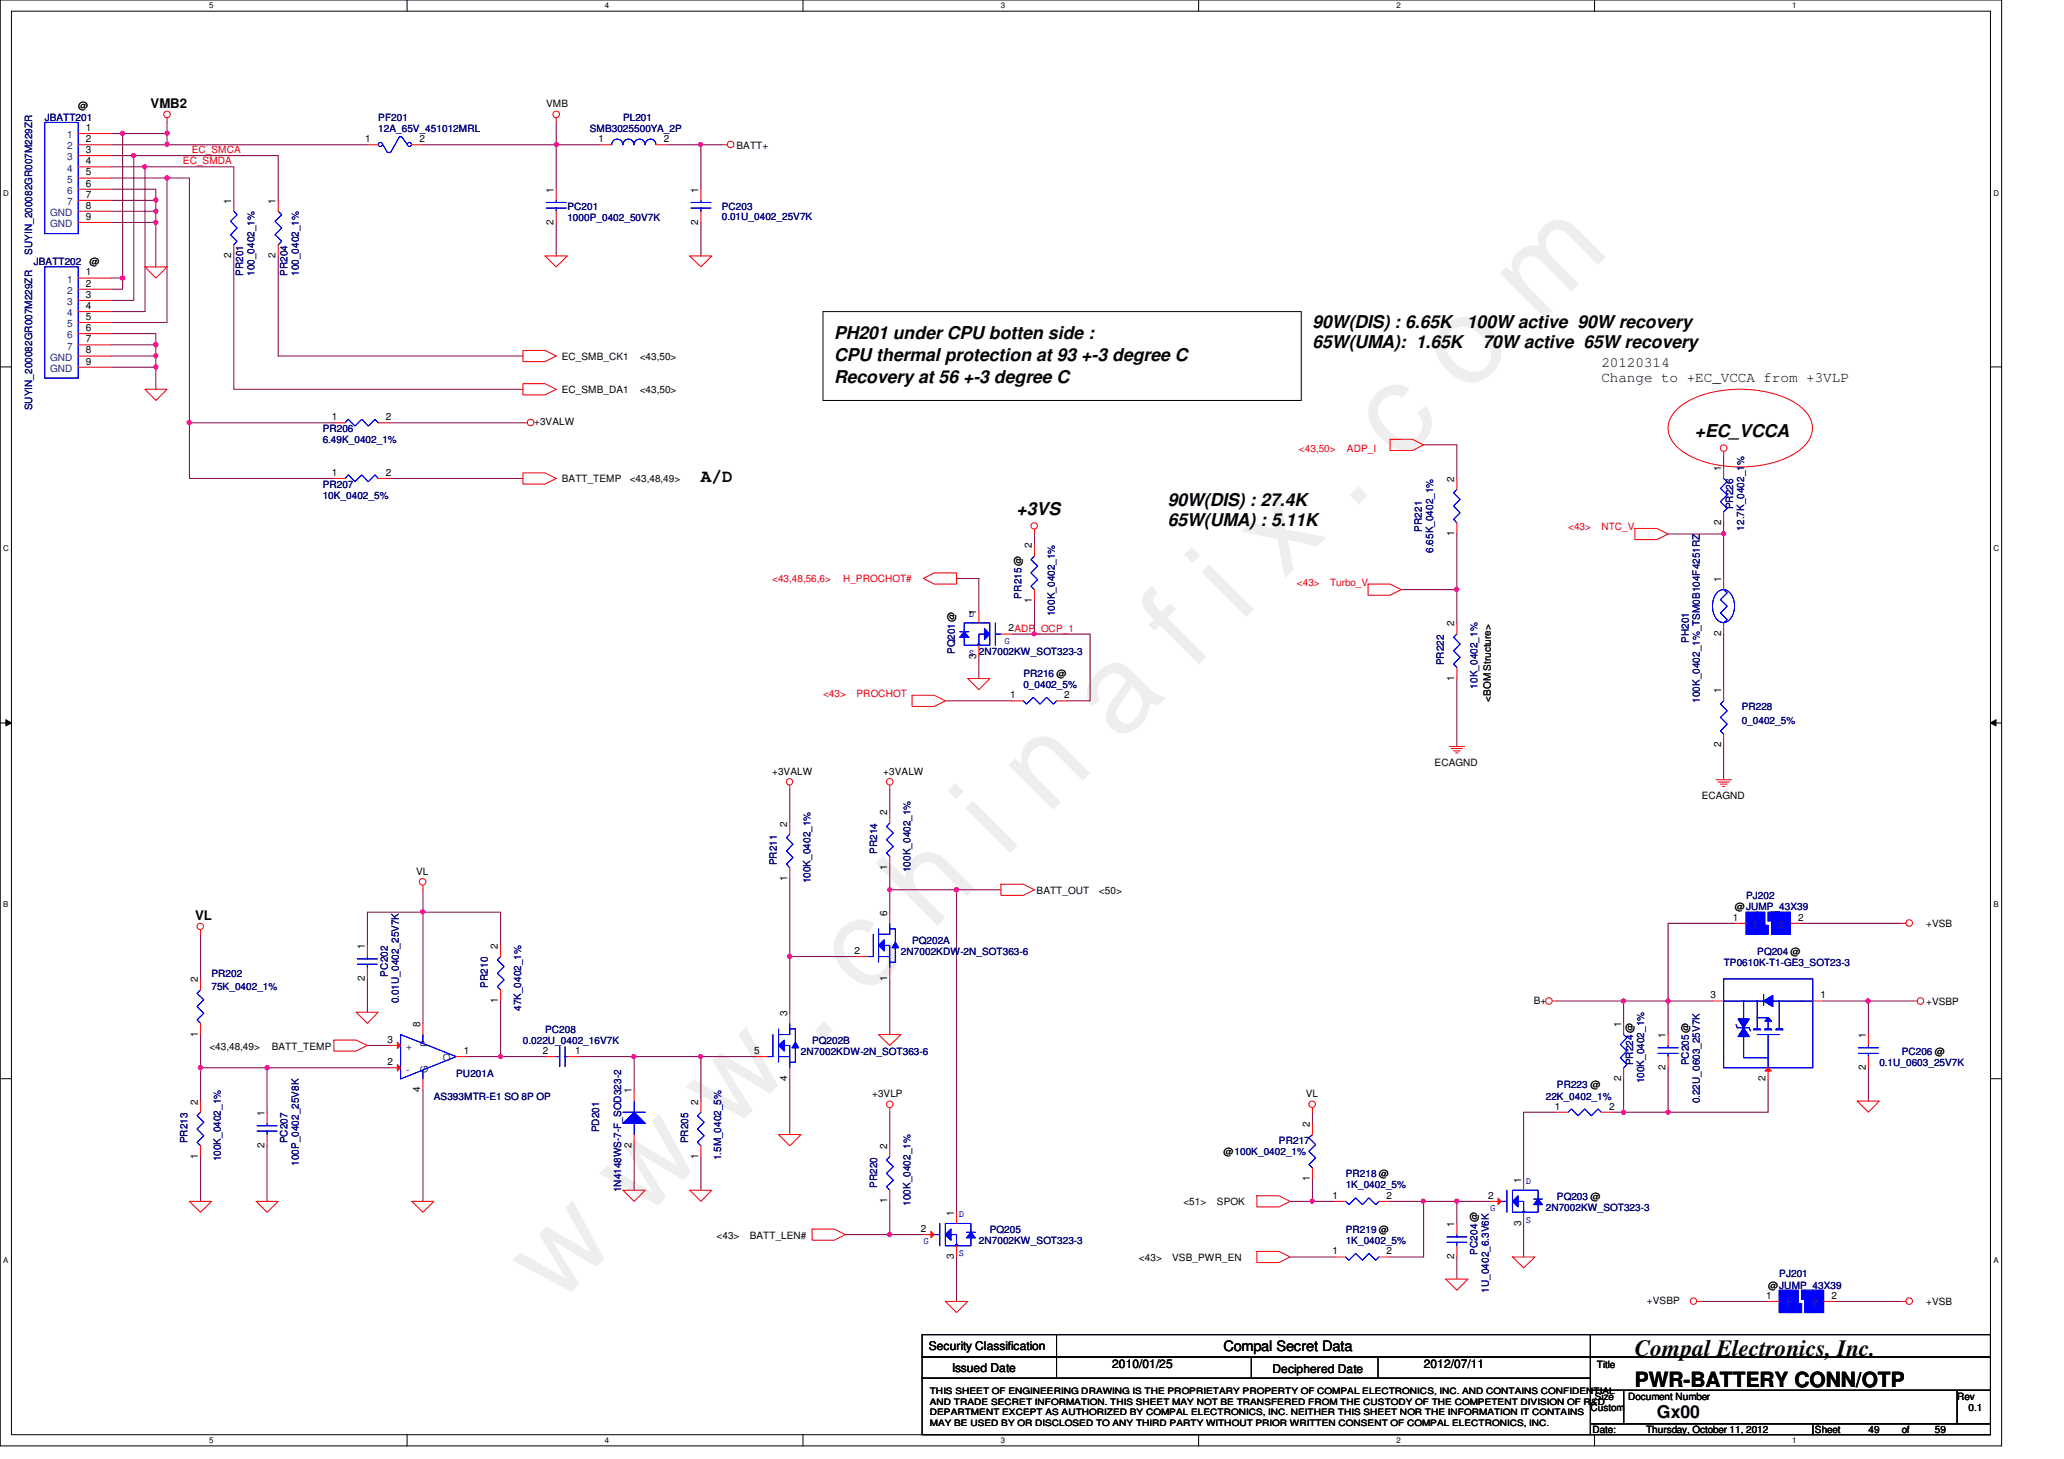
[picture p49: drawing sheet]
<svg xmlns="http://www.w3.org/2000/svg" width="297mm" height="210mm" viewBox="0 0 297 210" stroke-linecap="round" stroke-linejoin="round" font-family="sans-serif">
<defs><g id="words">
<text font-size="17.6" fill="#f0f" x="80.1" y="188" transform="rotate(-45 80.1 188)">w w w . c h i n a f i x . c o m</text>
<text font-size="3.3" x="235.3" y="195.1">Compal Electronics, Inc.</text>
<text font-size="3" x="235.3" y="199.6">PWR-BATTERY CONN/OTP</text>
<g font-size="2.5">
<text x="188.9" y="47.2">90W(DIS) : 6.65K</text>
<text x="211.1" y="47.2">100W active 90W recovery</text>
<text x="120.1" y="51.9">CPU thermal protection at 93 +-3 degree C</text>
<text x="120.1" y="48.7">PH201 under CPU botten side :</text>
<text x="188.9" y="50.1">65W(UMA): 1.65K</text>
<text x="213.4" y="50.1">70W active 65W recovery</text>
<text x="120.1" y="55.2">Recovery at 56 +-3 degree C</text>
<text x="243.9" y="62.8">+EC_VCCA</text>
<text x="100.9" y="69.3">A/D</text>
<text x="146.3" y="74">+3VS</text>
<text x="168.1" y="72.7">90W(DIS) : 27.4K</text>
<text x="168.1" y="75.7">65W(UMA) : 5.11K</text>
<text x="238.5" y="204">Gx00</text>
</g>
<g font-size="2.1">
<text x="230.5" y="52.8">20120314</text>
<text x="230.5" y="55">Change to +EC_VCCA from +3VLP</text>
<text x="176.1" y="194.4">Compal Secret Data</text>
</g>
<g font-size="1.9">
<text x="21.7" y="15.5">VMB2</text>
<text x="28.1" y="132.4">VL</text>
</g>
<g font-size="1.7">
<text x="133.7" y="194.3">Security Classification</text>
<text x="137" y="197.3">Issued Date</text>
<text x="160.1" y="196.8">2010/01/25</text>
<text x="183.1" y="197.5">Deciphered Date</text>
<text x="204.9" y="196.8">2012/07/11</text>
</g>
<g font-size="1.4" fill="#000080">
<text x="6.4" y="17.4">JBATT201</text>
<text x="54.4" y="17.4">PF201</text>
<text x="89.7" y="17.4">PL201</text>
<text x="54.4" y="19">12A_65V_451012MRL</text>
<text x="84.9" y="19">SMB3025500YA_2P</text>
<text x="81.7" y="30.2">PC201</text>
<text x="81.7" y="31.7">1000P_0402_50V7K</text>
<text x="103.9" y="30.2">PC203</text>
<text x="103.9" y="31.6">0.01U_0402_25V7K</text>
<text x="4.6" y="36.7" transform="rotate(-90 4.6 36.7)">SUYIN_200082GR007M229ZR</text>
<text x="4.9" y="38.2">JBATT202</text>
<text x="35" y="39.7" transform="rotate(-90 35 39.7)">PR201</text>
<text x="36.6" y="39.7" transform="rotate(-90 36.6 39.7)">100_0402_1%</text>
<text x="41.4" y="39.7" transform="rotate(-90 41.4 39.7)">PR204</text>
<text x="43" y="39.7" transform="rotate(-90 43 39.7)">100_0402_1%</text>
<text x="4.6" y="59.1" transform="rotate(-90 4.6 59.1)">SUYIN_200082GR007M229ZR</text>
<text x="46.4" y="62.2">PR206</text>
<text x="46.4" y="63.8">6.49K_0402_1%</text>
<text x="46.4" y="70.2">PR207</text>
<text x="46.4" y="71.8">10K_0402_5%</text>
<text x="204.6" y="76.5" transform="rotate(-90 204.6 76.5)">PR221</text>
<text x="249.4" y="73.3" transform="rotate(-90 249.4 73.3)">PR226</text>
<text x="251" y="76.3" transform="rotate(-90 251 76.3)">12.7K_0402_1%</text>
<text x="206.2" y="79.5" transform="rotate(-90 206.2 79.5)">6.65K_0402_1%</text>
<text x="147" y="86.1" transform="rotate(-90 147 86.1)">PR215@</text>
<text x="151.8" y="88.6" transform="rotate(-90 151.8 88.6)">100K_0402_1%</text>
<text x="137.4" y="94.1" transform="rotate(-90 137.4 94.1)">PQ201@</text>
<text x="207.8" y="95.7" transform="rotate(-90 207.8 95.7)">PR222</text>
<text x="243" y="92.5" transform="rotate(-90 243 92.5)">PH201</text>
<text x="147.3" y="97.4">PR216 @</text>
<text x="147.3" y="99">0_0402_5%</text>
<text x="212.6" y="99.1" transform="rotate(-90 212.6 99.1)">10K_0402_1%</text>
<text x="244.6" y="101.1" transform="rotate(-90 244.6 101.1)">100K_0402_1%_TSM0B104F4251RZ</text>
<text x="250.7" y="102.2">PR228</text>
<text x="250.7" y="104.1">0_0402_5%</text>
<text x="111.8" y="124.5" transform="rotate(-90 111.8 124.5)">PR211</text>
<text x="126.2" y="122.9" transform="rotate(-90 126.2 122.9)">PR214</text>
<text x="131" y="125.5" transform="rotate(-90 131 125.5)">100K_0402_1%</text>
<text x="116.6" y="127.1" transform="rotate(-90 116.6 127.1)">100K_0402_1%</text>
<text x="251.3" y="129.4">PJ202</text>
<text x="129.7" y="137.4">2N7002KDW-2N_SOT363-6</text>
<text x="131.3" y="135.8">PQ202A</text>
<text x="252.9" y="137.4">PQ204 @</text>
<text x="30.4" y="140.6">PR202</text>
<text x="30.4" y="142.5">75K_0402_1%</text>
<text x="55.8" y="140.5" transform="rotate(-90 55.8 140.5)">PC202</text>
<text x="70.2" y="142.1" transform="rotate(-90 70.2 142.1)">PR210</text>
<text x="248.1" y="139">TP0610K-T1-GE3_SOT23-3</text>
<text x="57.4" y="144.4" transform="rotate(-90 57.4 144.4)">0.01U_0402_25V7K</text>
<text x="75" y="145.5" transform="rotate(-90 75 145.5)">47K_0402_1%</text>
<text x="78.4" y="148.6">PC208</text>
<text x="65.7" y="155">PU201A</text>
<text x="75.3" y="150.2">0.022U_0402_16V7K</text>
<text x="115.3" y="151.8">2N7002KDW-2N_SOT363-6</text>
<text x="116.9" y="150.2">PQ202B</text>
<text x="235" y="153.3" transform="rotate(-90 235 153.3)">PR224@</text>
<text x="236.6" y="155.9" transform="rotate(-90 236.6 155.9)">100K_0402_1%</text>
<text x="243" y="153.3" transform="rotate(-90 243 153.3)">PC205@</text>
<text x="270.5" y="153.4">0.1U_0603_25V7K</text>
<text x="273.7" y="151.8">PC206 @</text>
<text x="62.4" y="158.2">AS393MTR-E1 SO 8P OP</text>
<text x="222.5" y="158.2">22K_0402_1%</text>
<text x="224.1" y="156.6">PR223 @</text>
<text x="244.6" y="158.7" transform="rotate(-90 244.6 158.7)">0.22U_0603_25V7K</text>
<text x="27" y="164.5" transform="rotate(-90 27 164.5)">PR213</text>
<text x="31.8" y="167.1" transform="rotate(-90 31.8 167.1)">100K_0402_1%</text>
<text x="41.4" y="164.5" transform="rotate(-90 41.4 164.5)">PC207</text>
<text x="43" y="167.7" transform="rotate(-90 43 167.7)">100P_0402_25V8K</text>
<text x="86.2" y="162.9" transform="rotate(-90 86.2 162.9)">PD201</text>
<text x="99" y="164.5" transform="rotate(-90 99 164.5)">PR205</text>
<text x="103.8" y="166.9" transform="rotate(-90 103.8 166.9)">1.5M_0402_5%</text>
<text x="184.1" y="164.6">PR217</text>
<text x="89.4" y="171.5" transform="rotate(-90 89.4 171.5)">1N4148WS-7-F_SOD323-2</text>
<text x="126.2" y="170.9" transform="rotate(-90 126.2 170.9)">PR220</text>
<text x="131" y="173.5" transform="rotate(-90 131 173.5)">100K_0402_1%</text>
<text x="193.7" y="169.4">PR218 @</text>
<text x="193.7" y="171">1K_0402_5%</text>
<text x="224.1" y="172.6">PQ203 @</text>
<text x="140.9" y="179">2N7002KW_SOT323-3</text>
<text x="142.4" y="177.4">PQ205</text>
<text x="193.7" y="177.4">PR219 @</text>
<text x="193.7" y="179">1K_0402_5%</text>
<text x="222.5" y="174.2">2N7002KW_SOT323-3</text>
<text x="212.6" y="180.5" transform="rotate(-90 212.6 180.5)">PC204@</text>
<text x="214.2" y="186" transform="rotate(-90 214.2 186)">1U_0402_6.3V6K</text>
<text x="256.1" y="183.8">PJ201</text>
</g>
<g font-size="1.4">
<text x="11.3" y="15.7">@</text>
<text x="78.6" y="15.5">VMB</text>
<text x="12.4" y="18.8">1</text>
<text x="12.4" y="22">3</text>
<text x="12.4" y="23.6">4</text>
<text x="12.4" y="20.4">2</text>
<text x="52.5" y="20.4">1</text>
<text x="60.4" y="20.4">2</text>
<text x="86.1" y="20.4">1</text>
<text x="95.5" y="20.4">2</text>
<text x="106" y="21.4">BATT+</text>
<text x="12.4" y="25.2">5</text>
<text x="12.4" y="26.8">6</text>
<text x="12.4" y="28.4">7</text>
<text x="33.3" y="29.3" transform="rotate(-90 33.3 29.3)">1</text>
<text x="39.7" y="29.3" transform="rotate(-90 39.7 29.3)">1</text>
<text x="79.7" y="27.7" transform="rotate(-90 79.7 27.7)">1</text>
<text x="100.5" y="27.7" transform="rotate(-90 100.5 27.7)">1</text>
<text x="12.4" y="30">8</text>
<text x="12.4" y="31.6">9</text>
<text x="79.7" y="32.3" transform="rotate(-90 79.7 32.3)">2</text>
<text x="100.5" y="32.3" transform="rotate(-90 100.5 32.3)">2</text>
<text x="12.4" y="39.6">1</text>
<text x="12.4" y="41.2">2</text>
<text x="12.9" y="38.2">@</text>
<text x="33.3" y="37.1" transform="rotate(-90 33.3 37.1)">2</text>
<text x="39.7" y="37.1" transform="rotate(-90 39.7 37.1)">2</text>
<text x="12.4" y="42.8">3</text>
<text x="12.4" y="44.4">4</text>
<text x="12.4" y="46">5</text>
<text x="12.4" y="47.6">6</text>
<text x="12.4" y="50.8">8</text>
<text x="12.4" y="52.5">9</text>
<text x="12.4" y="49.2">7</text>
<text x="80.9" y="51.8">EC_SMB_CK1</text>
<text x="92.1" y="51.8">&lt;43,50&gt;</text>
<text x="80.9" y="56.6">EC_SMB_DA1</text>
<text x="92.1" y="56.6">&lt;43,50&gt;</text>
<text x="47.7" y="60.5">1</text>
<text x="55.5" y="60.5">2</text>
<text x="76.9" y="61.2">+3VALW</text>
<text x="47.7" y="68.5">1</text>
<text x="55.5" y="68.5">2</text>
<text x="80.9" y="69.4">BATT_TEMP</text>
<text x="90.6" y="69.4">&lt;43,48,49&gt;</text>
<text x="209.3" y="69.3" transform="rotate(-90 209.3 69.3)">2</text>
<text x="247.7" y="67.7" transform="rotate(-90 247.7 67.7)">1</text>
<text x="209.3" y="77.1" transform="rotate(-90 209.3 77.1)">1</text>
<text x="247.7" y="75.5" transform="rotate(-90 247.7 75.5)">2</text>
<text x="148.5" y="78.9" transform="rotate(-90 148.5 78.9)">2</text>
<text x="247.7" y="83.7" transform="rotate(-90 247.7 83.7)">1</text>
<text x="140.5" y="88.5" transform="rotate(-90 140.5 88.5)">1</text>
<text x="148.5" y="86.7" transform="rotate(-90 148.5 86.7)">1</text>
<text x="140.5" y="94.7" transform="rotate(-90 140.5 94.7)">3</text>
<text x="145.2" y="90.8">2ADP_OCP_1</text>
<text x="209.3" y="90.1" transform="rotate(-90 209.3 90.1)">2</text>
<text x="247.7" y="91.5" transform="rotate(-90 247.7 91.5)">2</text>
<text x="145.4" y="100.5">1</text>
<text x="153.2" y="100.5">2</text>
<text x="209.3" y="97.9" transform="rotate(-90 209.3 97.9)">1</text>
<text x="214.5" y="101" transform="rotate(-90 214.5 101)">&lt;BOM Structure&gt;</text>
<text x="247.7" y="99.7" transform="rotate(-90 247.7 99.7)">1</text>
<text x="247.7" y="107.5" transform="rotate(-90 247.7 107.5)">2</text>
<text x="111.1" y="111.5">+3VALW</text>
<text x="127.1" y="111.5">+3VALW</text>
<text x="206.5" y="110.2">ECAGND</text>
<text x="113.3" y="118.9" transform="rotate(-90 113.3 118.9)">2</text>
<text x="127.7" y="117.3" transform="rotate(-90 127.7 117.3)">2</text>
<text x="244.9" y="115">ECAGND</text>
<text x="59.9" y="125.9">VL</text>
<text x="127.7" y="125.1" transform="rotate(-90 127.7 125.1)">1</text>
<text x="113.3" y="126.7" transform="rotate(-90 113.3 126.7)">1</text>
<text x="127.7" y="131.7" transform="rotate(-90 127.7 131.7)">6</text>
<text x="149.2" y="128.6">BATT_OUT</text>
<text x="158.2" y="128.6">&lt;50&gt;</text>
<text x="249.7" y="131">@JUMP_43X39</text>
<text x="52.5" y="136.5" transform="rotate(-90 52.5 136.5)">1</text>
<text x="71.7" y="136.5" transform="rotate(-90 71.7 136.5)">2</text>
<text x="123" y="137.2">2</text>
<text x="249.4" y="132.5">1</text>
<text x="258.8" y="132.5">2</text>
<text x="277.2" y="133.4">+VSB</text>
<text x="28.5" y="141.3" transform="rotate(-90 28.5 141.3)">2</text>
<text x="52.5" y="141.1" transform="rotate(-90 52.5 141.1)">2</text>
<text x="127.7" y="141.1" transform="rotate(-90 127.7 141.1)">1</text>
<text x="246.2" y="143.6">3</text>
<text x="262" y="143.6">1</text>
<text x="28.5" y="149.1" transform="rotate(-90 28.5 149.1)">1</text>
<text x="60.5" y="147.7" transform="rotate(-90 60.5 147.7)">8</text>
<text x="71.7" y="144.3" transform="rotate(-90 71.7 144.3)">1</text>
<text x="113.3" y="146.1" transform="rotate(-90 113.3 146.1)">3</text>
<text x="220.7" y="144.4">B+</text>
<text x="233.3" y="147.7" transform="rotate(-90 233.3 147.7)">1</text>
<text x="239.7" y="149.3" transform="rotate(-90 239.7 149.3)">1</text>
<text x="268.5" y="149.3" transform="rotate(-90 268.5 149.3)">1</text>
<text x="277.2" y="144.6">+VSBP</text>
<text x="30.1" y="151">&lt;43,48,49&gt;</text>
<text x="39.1" y="151">BATT_TEMP</text>
<text x="55.7" y="150">3</text>
<text x="55.7" y="153.2">2</text>
<text x="66.8" y="151.6">1</text>
<text x="78.1" y="151.6">2</text>
<text x="82.8" y="151.6">1</text>
<text x="108.5" y="151.6">5</text>
<text x="113.3" y="155.5" transform="rotate(-90 113.3 155.5)">4</text>
<text x="233.3" y="155.5" transform="rotate(-90 233.3 155.5)">2</text>
<text x="239.7" y="153.9" transform="rotate(-90 239.7 153.9)">2</text>
<text x="254.1" y="155.5" transform="rotate(-90 254.1 155.5)">2</text>
<text x="268.5" y="153.9" transform="rotate(-90 268.5 153.9)">2</text>
<text x="28.5" y="158.9" transform="rotate(-90 28.5 158.9)">2</text>
<text x="38.1" y="160.5" transform="rotate(-90 38.1 160.5)">1</text>
<text x="60.5" y="157.1" transform="rotate(-90 60.5 157.1)">4</text>
<text x="90.9" y="157.3" transform="rotate(-90 90.9 157.3)">1</text>
<text x="100.5" y="158.9" transform="rotate(-90 100.5 158.9)">2</text>
<text x="125.5" y="157.9">+3VLP</text>
<text x="187.9" y="157.9">VL</text>
<text x="223.8" y="159.6">1</text>
<text x="231.6" y="159.6">2</text>
<text x="28.5" y="166.8" transform="rotate(-90 28.5 166.8)">1</text>
<text x="38.1" y="165.1" transform="rotate(-90 38.1 165.1)">2</text>
<text x="90.9" y="165.1" transform="rotate(-90 90.9 165.1)">2</text>
<text x="100.5" y="166.8" transform="rotate(-90 100.5 166.8)">1</text>
<text x="127.7" y="165.3" transform="rotate(-90 127.7 165.3)">2</text>
<text x="176.1" y="166.2">@100K_0402_1%</text>
<text x="188.5" y="162.1" transform="rotate(-90 188.5 162.1)">2</text>
<text x="127.7" y="173.1" transform="rotate(-90 127.7 173.1)">1</text>
<text x="170.3" y="173.4">&lt;51&gt;</text>
<text x="175.1" y="173.4">SPOK</text>
<text x="188.5" y="169.9" transform="rotate(-90 188.5 169.9)">1</text>
<text x="191.8" y="172.5">1</text>
<text x="199.6" y="172.5">2</text>
<text x="214.2" y="172.5">2</text>
<text x="218.9" y="170.1" transform="rotate(-90 218.9 170.1)">1</text>
<text x="103.1" y="178.2">&lt;43&gt;</text>
<text x="107.9" y="178.2">BATT_LEN#</text>
<text x="132.5" y="177.2">2</text>
<text x="137.3" y="174.9" transform="rotate(-90 137.3 174.9)">1</text>
<text x="209.3" y="176.5" transform="rotate(-90 209.3 176.5)">1</text>
<text x="218.9" y="176.3" transform="rotate(-90 218.9 176.3)">3</text>
<text x="137.3" y="181.1" transform="rotate(-90 137.3 181.1)">3</text>
<text x="163.9" y="181.4">&lt;43&gt;</text>
<text x="168.7" y="181.4">VSB_PWR_EN</text>
<text x="191.8" y="180.5">1</text>
<text x="199.6" y="180.5">2</text>
<text x="209.3" y="181.1" transform="rotate(-90 209.3 181.1)">2</text>
<text x="254.5" y="185.4">@JUMP_43X39</text>
<text x="237" y="187.6">+VSBP</text>
<text x="254.2" y="186.9">1</text>
<text x="263.6" y="186.9">2</text>
<text x="277.2" y="187.8">+VSB</text>
<text x="229.8" y="196.8">Title</text>
<text x="228.9" y="203">Custom</text>
<text x="229.5" y="201.4">Size</text>
<text x="234.3" y="201.4">Document Number</text>
<text x="281.7" y="201.4">Rev</text>
<text x="283.3" y="203">0.1</text>
<text x="229.2" y="206.2">Date:</text>
<text x="236.9" y="206.2">Thursday, October 11, 2012</text>
<text x="261.2" y="206.2">Sheet</text>
<text x="268.9" y="206.2">49</text>
<text x="273.7" y="206.2">of</text>
<text x="278.5" y="206.2">59</text>
</g>
<g font-size="1.4" fill="#004080">
<text x="9.6" y="19.9">1</text>
<text x="9.6" y="23.1">3</text>
<text x="9.6" y="21.5">2</text>
<text x="9.6" y="24.7">4</text>
<text x="9.6" y="26.3">5</text>
<text x="9.6" y="27.9">6</text>
<text x="9.6" y="29.5">7</text>
<text x="7.2" y="31.1">GND</text>
<text x="7.2" y="32.7">GND</text>
<text x="9.6" y="40.7">1</text>
<text x="9.6" y="43.9">3</text>
<text x="9.6" y="45.5">4</text>
<text x="9.6" y="47.1">5</text>
<text x="9.6" y="42.3">2</text>
<text x="7.2" y="51.9">GND</text>
<text x="7.2" y="53.5">GND</text>
<text x="9.6" y="48.7">6</text>
<text x="9.6" y="50.3">7</text>
<text x="252.1" y="133.5">1</text>
<text x="256.1" y="133.5">2</text>
<text x="58.5" y="151.1">+</text>
<text x="58.5" y="154.3">-</text>
<text x="61.5" y="154.4" transform="rotate(-90 61.5 154.4)">G</text>
<text x="61.5" y="150.6" transform="rotate(-90 61.5 150.6)">P</text>
<text x="63.8" y="152.7">O</text>
<text x="256.9" y="187.9">1</text>
<text x="260.9" y="187.9">2</text>
</g>
<g font-size="1.4" fill="#f00">
<text x="26.3" y="23.7">EC_SMDA</text>
<text x="27.6" y="22.1">EC_SMCA</text>
<text x="186.9" y="65.1">&lt;43,50&gt;</text>
<text x="193.8" y="65.1">ADP_I</text>
<text x="225.7" y="76.2">&lt;43&gt;</text>
<text x="230.5" y="76.2">NTC_V</text>
<text x="111.1" y="83.8">&lt;43,48,56,6&gt;</text>
<text x="121.3" y="83.8">H_PROCHOT#</text>
<text x="186.6" y="84.2">&lt;43&gt;</text>
<text x="191.4" y="84.2">Turbo_V</text>
<text x="118.4" y="100.2">&lt;43&gt;</text>
<text x="123.3" y="100.2">PROCHOT</text>
</g>
<g font-size="1.4" fill="#00f">
<text x="139.4" y="88.7">D</text>
<text x="139.4" y="94.3">S 2N7002KW_SOT323-3</text>
<text x="144.6" y="92.6">G</text>
<text x="219.6" y="170.3">D</text>
<text x="132.9" y="179">G</text>
<text x="138" y="175.1">D</text>
<text x="214.5" y="174.2">G</text>
<text x="219.6" y="175.9">S</text>
<text x="138" y="180.7">S</text>
</g>
<g font-size="1.3">
<text x="133.8" y="200.6">THIS SHEET OF ENGINEERING DRAWING IS THE PROPRIETARY PROPERTY OF COMPAL ELECTRONICS, INC. AND CONTAINS CONFIDENTIAL</text>
<text x="133.8" y="202.1">AND TRADE SECRET INFORMATION. THIS SHEET MAY NOT BE TRANSFERED FROM THE CUSTODY OF THE COMPETENT DIVISION OF R&amp;D</text>
<text x="133.8" y="203.6">DEPARTMENT EXCEPT AS AUTHORIZED BY COMPAL ELECTRONICS, INC. NEITHER THIS SHEET NOR THE INFORMATION IT CONTAINS</text>
<text x="133.8" y="205.1">MAY BE USED BY OR DISCLOSED TO ANY THIRD PARTY WITHOUT PRIOR WRITTEN CONSENT OF COMPAL ELECTRONICS, INC.</text>
</g>
<g font-size="1.1">
<text x="30.1" y="1.1">5</text>
<text x="87" y="1.1">4</text>
<text x="144" y="1.1">3</text>
<text x="201" y="1.1">2</text>
<text x="257.9" y="1.1">1</text>
<text x=".5" y="28.2">D</text>
<text x="286.9" y="28.2">D</text>
<text x=".5" y="79.3">C</text>
<text x="286.9" y="79.3">C</text>
<text x=".5" y="130.6">B</text>
<text x="286.9" y="130.6">B</text>
<text x=".5" y="181.7">A</text>
<text x="286.9" y="181.7">A</text>
<text x="30.1" y="207.6">5</text>
<text x="87" y="207.6">4</text>
<text x="144" y="207.6">3</text>
<text x="201" y="207.6">2</text>
<text x="257.9" y="207.6">1</text>
</g>
</g></defs>
<path d="M0 0h288.1v208h-288.1zM1.6 1.6h284.9v204.8h-284.9z" fill="none" stroke="#000" stroke-width=".14"/>
<g fill="#fff">
<path d="M30.1 .2h.6v1.2h-.6z"/>
<path d="M30.1 206.6h.6v1.2h-.6z"/>
</g>
<path d="M58.6 0v1.6M58.6 206.4v1.6" fill="none" stroke="#000" stroke-width=".14"/>
<g fill="#fff">
<path d="M87 .2h.6v1.2h-.6z"/>
<path d="M87 206.6h.6v1.2h-.6z"/>
</g>
<path d="M115.6 0v1.6M115.6 206.4v1.6" fill="none" stroke="#000" stroke-width=".14"/>
<g fill="#fff">
<path d="M144 .2h.6v1.2h-.6z"/>
<path d="M144 206.6h.6v1.2h-.6z"/>
</g>
<path d="M172.5 0v1.6M172.5 206.4v1.6" fill="none" stroke="#000" stroke-width=".14"/>
<g fill="#fff">
<path d="M200.9 .2h.6v1.2h-.6z"/>
<path d="M200.9 206.6h.6v1.2h-.6z"/>
</g>
<path d="M229.5 0v1.6M229.5 206.4v1.6" fill="none" stroke="#000" stroke-width=".14"/>
<g fill="#fff">
<path d="M257.9 .2h.6v1.2h-.6z"/>
<path d="M257.9 206.6h.6v1.2h-.6z"/>
<path d="M.5 27.2h.7v1.2h-.7z"/>
<path d="M286.9 27.2h.7v1.2h-.7z"/>
<path d="M.5 78.4h.7v1.1h-.7z"/>
<path d="M286.9 78.4h.7v1.1h-.7z"/>
</g>
<path d="M0 52.8h1.6M286.5 52.8h1.6" fill="none" stroke="#000" stroke-width=".14"/>
<g fill="#fff">
<path d="M.5 129.6h.7v1.2h-.7z"/>
<path d="M286.9 129.6h.7v1.2h-.7z"/>
</g>
<path d="M0 104h1.6M.8 103.5l.8 .5-.8 .4zM286.5 104l.8-.5v.9zM286.5 104h1.6" fill="none" stroke="#000" stroke-width=".14"/>
<path d="M.8 103.5l.8 .5-.8 .4zM286.5 104l.8-.5v.9z" fill="#000"/>
<g fill="#fff">
<path d="M.5 180.8h.7v1.1h-.7z"/>
<path d="M286.9 180.8h.7v1.1h-.7z"/>
</g>
<path d="M118.4 44.8h68.9v12.8h-68.9zM0 155.2h1.6M286.5 155.2h1.6" fill="none" stroke="#000" stroke-width=".14"/>
<path d="M241.5 58.8a13.7 13.7 0 0 1 8.9-2.8 13.8 13.8 0 0 1 9 2.8 3.5 3.5 0 0 1 0 5.6 13.8 13.8 0 0 1-9 2.8 13.7 13.7 0 0 1-8.9-2.8 3.5 3.5 0 0 1 0-5.6z" fill="none" stroke="#f00" stroke-width=".14"/>
<path d="M16 32h6.4M40 36.8v14.4" fill="none" stroke="#800040" stroke-width=".14"/>
<circle cx="22.4" cy="32" r=".3" fill="#f0f"/>
<circle cx="22.4" cy="32" r=".3" fill="none" stroke="#f0f" stroke-width=".14"/>
<path d="M16 30.4h6.4M20.9 24h12.8v4.8M22.4 32v6.4M40 22.4v6.4M27.3 60.8v8M56 60.8h19.3M56 68.8h19.3" fill="none" stroke="#800040" stroke-width=".14"/>
<circle cx="27.2" cy="60.8" r=".3" fill="#f0f"/>
<circle cx="27.2" cy="60.8" r=".3" fill="none" stroke="#f0f" stroke-width=".14"/>
<path d="M80 20.8h6.4M100.9 20.8h3.1M27.3 60.8h20.7" fill="none" stroke="#800040" stroke-width=".14"/>
<circle cx="100.8" cy="20.8" r=".3" fill="#f0f"/>
<circle cx="100.8" cy="20.8" r=".3" fill="none" stroke="#f0f" stroke-width=".14"/>
<path d="M80 17.6v3.2M33.7 56h41.6" fill="none" stroke="#800040" stroke-width=".14"/>
<circle cx="80" cy="20.8" r=".3" fill="#f0f"/>
<circle cx="80" cy="20.8" r=".3" fill="none" stroke="#f0f" stroke-width=".14"/>
<path d="M24 19.2v1.6h28.9M33.7 36.8v19.2M80 20.8v6.4M96 20.8h4.9v6.4M40 51.2h35.3M27.3 68.8h20.7" fill="none" stroke="#800040" stroke-width=".14"/>
<circle cx="24" cy="20.8" r=".3" fill="#f0f"/>
<circle cx="24" cy="20.8" r=".3" fill="none" stroke="#f0f" stroke-width=".14"/>
<path d="M16 20.8h8M22.4 30.4v1.6M60.9 20.8h19.1M240.1 144v4.8" fill="none" stroke="#800040" stroke-width=".14"/>
<circle cx="240.1" cy="144" r=".3" fill="#f0f"/>
<circle cx="240.1" cy="144" r=".3" fill="none" stroke="#f0f" stroke-width=".14"/>
<path d="M233.7 144h6.4M240.1 153.6v6.4M268.9 144v4.8M268.9 153.6v4.8" fill="none" stroke="#800040" stroke-width=".14"/>
<circle cx="240.1" cy="160" r=".3" fill="#f0f"/>
<circle cx="240.1" cy="160" r=".3" fill="none" stroke="#f0f" stroke-width=".14"/>
<path d="M254.5 155.2v4.8M268.9 144h6.4" fill="none" stroke="#800040" stroke-width=".14"/>
<circle cx="268.8" cy="144" r=".3" fill="#f0f"/>
<circle cx="268.8" cy="144" r=".3" fill="none" stroke="#f0f" stroke-width=".14"/>
<path d="M248.1 65.6v1.6M248.1 75.2v1.6h-8M240.1 144h6.4M262.5 144h6.4M233.7 160h20.8M244.9 187.2h9.6M264.1 187.2h9.6" fill="none" stroke="#800040" stroke-width=".14"/>
<circle cx="248.1" cy="76.8" r=".3" fill="#f0f"/>
<circle cx="248.1" cy="76.8" r=".3" fill="none" stroke="#f0f" stroke-width=".14"/>
<path d="M17.6 19.2h6.4M19.3 22.4h20.7M27.3 25.6v35.2" fill="none" stroke="#800040" stroke-width=".14"/>
<circle cx="24" cy="19.2" r=".3" fill="#f0f"/>
<circle cx="24" cy="19.2" r=".3" fill="none" stroke="#f0f" stroke-width=".14"/>
<path d="M24 17.6v1.6M16 27.2h6.4v1.6M24 25.6h3.3M248.1 91.2v8" fill="none" stroke="#800040" stroke-width=".14"/>
<circle cx="22.4" cy="28.8" r=".3" fill="#f0f"/>
<circle cx="22.4" cy="28.8" r=".3" fill="none" stroke="#f0f" stroke-width=".14"/>
<path d="M16 28.8h6.4v1.6" fill="none" stroke="#800040" stroke-width=".14"/>
<circle cx="22.4" cy="30.4" r=".3" fill="#f0f"/>
<circle cx="22.4" cy="30.4" r=".3" fill="none" stroke="#f0f" stroke-width=".14"/>
<path d="M17.6 19.2v20.8h-1.6" fill="none" stroke="#800040" stroke-width=".14"/>
<circle cx="17.6" cy="40" r=".31" fill="#f0f"/>
<circle cx="17.6" cy="40" r=".31" fill="none" stroke="#f0f" stroke-width=".14"/>
<circle cx="17.6" cy="19.2" r=".31" fill="#f0f"/>
<circle cx="17.6" cy="19.2" r=".31" fill="none" stroke="#f0f" stroke-width=".14"/>
<path d="M16 19.2h1.6M19.3 22.4v20.8h-3.3M17.6 40v1.6h-1.6" fill="none" stroke="#800040" stroke-width=".14"/>
<circle cx="19.2" cy="22.4" r=".3" fill="#f0f"/>
<circle cx="19.2" cy="22.4" r=".3" fill="none" stroke="#f0f" stroke-width=".14"/>
<path d="M16 25.6h8v20.8h-8M16 22.4h3.3M16 44.8h4.9" fill="none" stroke="#800040" stroke-width=".14"/>
<circle cx="24" cy="25.6" r=".31" fill="#f0f"/>
<circle cx="24" cy="25.6" r=".31" fill="none" stroke="#f0f" stroke-width=".14"/>
<path d="M16 48h6.4M16 49.6h6.4" fill="none" stroke="#800040" stroke-width=".14"/>
<circle cx="22.4" cy="49.6" r=".31" fill="#f0f"/>
<circle cx="22.4" cy="49.6" r=".31" fill="none" stroke="#f0f" stroke-width=".14"/>
<path d="M16 52.8h6.4v3.2M22.4 49.6v1.6h-6.4" fill="none" stroke="#800040" stroke-width=".14"/>
<circle cx="22.4" cy="51.2" r=".3" fill="#f0f"/>
<circle cx="22.4" cy="51.2" r=".3" fill="none" stroke="#f0f" stroke-width=".14"/>
<path d="M22.4 51.2v1.6" fill="none" stroke="#800040" stroke-width=".14"/>
<circle cx="22.4" cy="52.8" r=".3" fill="#f0f"/>
<circle cx="22.4" cy="52.8" r=".3" fill="none" stroke="#f0f" stroke-width=".14"/>
<path d="M20.9 24v20.8M22.4 48v1.6" fill="none" stroke="#800040" stroke-width=".14"/>
<circle cx="20.8" cy="24" r=".3" fill="#f0f"/>
<circle cx="20.8" cy="24" r=".3" fill="none" stroke="#f0f" stroke-width=".14"/>
<path d="M16 24h4.9M248.1 76.8v6.4M248.1 107.2v4.8M60.9 128v3.2" fill="none" stroke="#800040" stroke-width=".14"/>
<circle cx="60.8" cy="131.2" r=".3" fill="#f0f"/>
<circle cx="60.8" cy="131.2" r=".3" fill="none" stroke="#f0f" stroke-width=".14"/>
<path d="M52.9 136v-4.8h8v16M52.9 140.8v4.8M52.9 150.4h3.1M56 153.6h-17.6v6.4M60.9 156.8v16" fill="none" stroke="#800040" stroke-width=".14"/>
<circle cx="38.4" cy="153.6" r=".31" fill="#f0f"/>
<circle cx="38.4" cy="153.6" r=".31" fill="none" stroke="#f0f" stroke-width=".14"/>
<path d="M28.9 153.6v4.8" fill="none" stroke="#800040" stroke-width=".14"/>
<circle cx="28.8" cy="153.6" r=".31" fill="#f0f"/>
<circle cx="28.8" cy="153.6" r=".31" fill="none" stroke="#f0f" stroke-width=".14"/>
<path d="M28.9 134.4v6.4M60.9 131.2h11.1v4.8M137.7 128v46.4M249.7 132.8h-9.6v11.2M259.3 132.8h14.4M28.9 148.8v4.8h9.5M67.3 152h4.7M28.9 166.4v6.4M38.4 164.8v8" fill="none" stroke="#800040" stroke-width=".14"/>
<g fill="none" stroke="#f00" stroke-width=".14">
<path d="M24 17v.6M80 17v.6M20.9 38.4h3.1l-1.6 1.6zM104 20.8h.7M20.9 56h3.1l-1.6 1.6zM235.3 76h3.2l1.6 .8-1.6 .8h-3.2zM248.1 65v.6M247 112.2h2.2M247.3 112.5h1.6M247.6 112.8h1M247.9 113.2h.3M248.1 112v.2"/>
<path d="M28.9 133.8v.6M60.9 127.4v.6M273.7 132.8h.6M48 149.6h3.3l1.6 .8-1.6 .8h-3.3zM51.3 145.6h3.1l-1.5 1.6zM267.3 158.4h3.2l-1.6 1.6zM275.3 144h.6M27.3 172.8h3.1l-1.5 1.6zM36.9 172.8h3.1l-1.6 1.6zM59.3 172.8h3.1l-1.5 1.6zM244.2 187.2h.7M273.7 187.2h.6"/>
<circle cx="24" cy="16.5" r=".47"/>
<circle cx="80" cy="16.5" r=".47"/>
<circle cx="105.1" cy="20.8" r=".47"/>
<circle cx="248.1" cy="64.5" r=".47"/>
<circle cx="28.8" cy="133.3" r=".46"/>
<circle cx="60.8" cy="126.9" r=".47"/>
<circle cx="274.8" cy="132.8" r=".47"/>
<circle cx="276.4" cy="144" r=".47"/>
<circle cx="243.7" cy="187.2" r=".46"/>
<circle cx="274.8" cy="187.2" r=".47"/>
</g>
<g fill="none" stroke="#000" stroke-width=".14">
<path d="M132.7 192h96.2v3.2h-96.2zM132.7 195.2h96.2v3.1h-96.2zM132.7 198.3h96.2v8.1h-96.2zM152.1 192v6.3M180.1 195.2v3.1M198.3 195.2v3.1M228.9 192h57.6v3.2h-57.6zM228.9 195.2h57.6v4.8h-57.6zM228.9 200h4.8v4.8h-4.8zM228.9 204.8h32v1.6h-32zM233.7 200h48v4.8h-48zM260.9 204.8h25.6v1.6h-25.6z"/>
<path d="M281.7 200h4.8v4.8h-4.8z"/>
</g>
<path d="M57.7 148.8l8 3.2-8 3.2zM60.9 148.8v1.3M60.9 154v1.2" fill="none" stroke="#00f" stroke-width=".14"/>
<path d="M57.2 149.9l.5 .5-.5 .5z" fill="#f00"/>
<path d="M56 150.4h1.7M57.2 149.9l.5 .5-.5 .5z" fill="none" stroke="#f00" stroke-width=".14"/>
<path d="M57.2 153.2l.5 .4-.5 .5z" fill="#f00"/>
<path d="M28.9 147.2v1.6M28.9 140.8v1.6M56 153.6h1.7M57.2 153.2l.5 .4-.5 .5zM60.9 147.2v1.6M60.9 155.2v1.6M65.7 152h1.6" fill="none" stroke="#f00" stroke-width=".14"/>
<path d="M28.9 142.4l-.5 .5 .9 .9-.9 1 .9 1-.9 .9 .5 .5" fill="none" stroke="#00f" stroke-width=".14"/>
<path d="M253.8 144l1.3-.8v1.6z" fill="#00f"/>
<path d="M253.8 144l1.3-.8v1.6z" fill="none" stroke="#00f" stroke-width=".14"/>
<path d="M254.5 146.4l.5 .5h-1z" fill="#00f"/>
<g fill="none" stroke="#00f" stroke-width=".14">
<path d="M248.1 153.6v-12.8h12.8v12.8M248.1 144h4.8M252.4 148h1v.2h-1zM252.9 144v4M252.9 144h.9M252.9 146.4h1.6M252.9 148.8h3.2M253.8 143.1v1.5M254 148h1v.2h-1zM254.5 146.4l.5 .5h-1zM254.5 146.9v1.1M255.1 144h1"/>
<path d="M255.6 148h1v.2h-1zM260.9 144h-4.8v4"/>
</g>
<path d="M250.9 147.9l.8 1.2h-1.6z" fill="#00f"/>
<path d="M250.9 147.9l.8 1.2h-1.6z" fill="none" stroke="#00f" stroke-width=".14"/>
<path d="M250.1 146.6h1.6l-.8 1.3z" fill="#00f"/>
<path d="M248.1 153.6h12.8M249.8 147.4l.2 .5h1.7l.2 .4M250.1 146.6h1.6l-.8 1.3zM250.9 144v2.6M250.9 149.1v3.1h3.6M254.5 148.8v4.8" fill="none" stroke="#00f" stroke-width=".14"/>
<path d="M253.8 144l1.3-.8v1.6z" fill="#00f"/>
<path d="M253.8 144l1.3-.8v1.6z" fill="none" stroke="#00f" stroke-width=".14"/>
<path d="M254.5 146.4l.5 .5h-1z" fill="#00f"/>
<g fill="none" stroke="#00f" stroke-width=".14">
<path d="M248.1 153.6v-12.8h12.8v12.8M248.1 144h4.8M252.4 148h1v.2h-1zM252.9 144v4M252.9 144h.9M252.9 146.4h1.6M252.9 148.8h3.2M253.8 143.1v1.5M254 148h1v.2h-1zM254.5 146.4l.5 .5h-1zM254.5 146.9v1.1M255.1 144h1"/>
<path d="M255.6 148h1v.2h-1zM260.9 144h-4.8v4"/>
</g>
<path d="M250.9 147.9l.8 1.2h-1.6z" fill="#00f"/>
<path d="M250.9 147.9l.8 1.2h-1.6z" fill="none" stroke="#00f" stroke-width=".14"/>
<path d="M250.1 146.6h1.6l-.8 1.3z" fill="#00f"/>
<path d="M248.1 153.6h12.8M249.8 147.4l.2 .5h1.7l.2 .4M250.1 146.6h1.6l-.8 1.3zM250.9 144v2.6M250.9 149.1v3.1h3.6M254.5 148.8v4.8" fill="none" stroke="#00f" stroke-width=".14"/>
<path d="M254 154.1l.5-.5 .4 .5z" fill="#f00"/>
<g fill="none" stroke="#f00" stroke-width=".14">
<path d="M11.3 19.2h4.7M11.3 22.4h4.7M11.3 24h4.7M11.3 25.6h4.7M11.3 27.2h4.7M11.3 20.8h4.7M11.3 28.8h4.7M11.3 30.4h4.7M11.3 32h4.7M40 28.8v1.6M40 35.2v1.6M246.5 144h1.6"/>
<path d="M254 154.1l.5-.5 .4 .5zM254.5 153.6v1.6M260.9 144h1.6"/>
</g>
<path d="M6.4 17.6h4.9v16h-4.9zM40 30.4l.6 .5-1 .9 1 1-1 1 1 .9-.6 .5" fill="none" stroke="#00f" stroke-width=".14"/>
<path d="M251.3 131.2h1.6v3.2h-1.6z" fill-rule="evenodd" fill="#00f"/>
<path d="M251.3 131.2h1.6v3.2h-1.6z" fill="none" stroke="#00f" stroke-width=".14"/>
<path d="M252.9 131.2h1.1v3.2h-1.1z" fill-rule="evenodd" fill="#00f"/>
<path d="M252.9 131.2h1.1v3.2h-1.1z" fill="none" stroke="#00f" stroke-width=".14"/>
<path d="M254 133.1h.5v1.3h-.5z" fill-rule="evenodd" fill="#00f"/>
<path d="M254 133.1h.5v1.3h-.5z" fill="none" stroke="#00f" stroke-width=".14"/>
<path d="M254.5 131.2h.5v1.3h-.5z" fill-rule="evenodd" fill="#00f"/>
<path d="M254.5 131.2h.5v1.3h-.5z" fill="none" stroke="#00f" stroke-width=".14"/>
<path d="M255 131.2h1.1v3.2h-1.1z" fill-rule="evenodd" fill="#00f"/>
<path d="M255 131.2h1.1v3.2h-1.1z" fill="none" stroke="#00f" stroke-width=".14"/>
<path d="M256.1 131.2h1.6v3.2h-1.6z" fill-rule="evenodd" fill="#00f"/>
<path d="M256.1 131.2h1.6v3.2h-1.6z" fill="none" stroke="#00f" stroke-width=".14"/>
<path d="M251.3 131.2h1.6v3.2h-1.6z" fill-rule="evenodd" fill="#00f"/>
<path d="M251.3 131.2h1.6v3.2h-1.6z" fill="none" stroke="#00f" stroke-width=".14"/>
<path d="M252.9 131.2h1.1v3.2h-1.1z" fill-rule="evenodd" fill="#00f"/>
<path d="M252.9 131.2h1.1v3.2h-1.1z" fill="none" stroke="#00f" stroke-width=".14"/>
<path d="M254 133.1h.5v1.3h-.5z" fill-rule="evenodd" fill="#00f"/>
<path d="M254 133.1h.5v1.3h-.5z" fill="none" stroke="#00f" stroke-width=".14"/>
<path d="M254.5 131.2h.5v1.3h-.5z" fill-rule="evenodd" fill="#00f"/>
<path d="M254.5 131.2h.5v1.3h-.5z" fill="none" stroke="#00f" stroke-width=".14"/>
<path d="M255 131.2h1.1v3.2h-1.1z" fill-rule="evenodd" fill="#00f"/>
<path d="M255 131.2h1.1v3.2h-1.1z" fill="none" stroke="#00f" stroke-width=".14"/>
<path d="M256.1 131.2h1.6v3.2h-1.6z" fill-rule="evenodd" fill="#00f"/>
<path d="M256.1 131.2h1.6v3.2h-1.6z" fill="none" stroke="#00f" stroke-width=".14"/>
<path d="M249.7 132.8h1.6M257.7 132.8h1.6" fill="none" stroke="#f00" stroke-width=".14"/>
<path d="M256.1 185.6h1.6v3.2h-1.6z" fill-rule="evenodd" fill="#00f"/>
<path d="M256.1 185.6h1.6v3.2h-1.6z" fill="none" stroke="#00f" stroke-width=".14"/>
<path d="M257.7 185.6h1.1v3.2h-1.1z" fill-rule="evenodd" fill="#00f"/>
<path d="M257.7 185.6h1.1v3.2h-1.1z" fill="none" stroke="#00f" stroke-width=".14"/>
<path d="M258.8 187.5h.5v1.3h-.5z" fill-rule="evenodd" fill="#00f"/>
<path d="M258.8 187.5h.5v1.3h-.5z" fill="none" stroke="#00f" stroke-width=".14"/>
<path d="M259.3 185.6h.4v1.3h-.4z" fill-rule="evenodd" fill="#00f"/>
<path d="M259.3 185.6h.4v1.3h-.4z" fill="none" stroke="#00f" stroke-width=".14"/>
<path d="M259.7 185.6h1.2v3.2h-1.2z" fill-rule="evenodd" fill="#00f"/>
<path d="M259.7 185.6h1.2v3.2h-1.2z" fill="none" stroke="#00f" stroke-width=".14"/>
<path d="M260.9 185.6h1.6v3.2h-1.6z" fill-rule="evenodd" fill="#00f"/>
<path d="M260.9 185.6h1.6v3.2h-1.6z" fill="none" stroke="#00f" stroke-width=".14"/>
<path d="M256.1 185.6h1.6v3.2h-1.6z" fill-rule="evenodd" fill="#00f"/>
<path d="M256.1 185.6h1.6v3.2h-1.6z" fill="none" stroke="#00f" stroke-width=".14"/>
<path d="M257.7 185.6h1.1v3.2h-1.1z" fill-rule="evenodd" fill="#00f"/>
<path d="M257.7 185.6h1.1v3.2h-1.1z" fill="none" stroke="#00f" stroke-width=".14"/>
<path d="M258.8 187.5h.5v1.3h-.5z" fill-rule="evenodd" fill="#00f"/>
<path d="M258.8 187.5h.5v1.3h-.5z" fill="none" stroke="#00f" stroke-width=".14"/>
<path d="M259.3 185.6h.4v1.3h-.4z" fill-rule="evenodd" fill="#00f"/>
<path d="M259.3 185.6h.4v1.3h-.4z" fill="none" stroke="#00f" stroke-width=".14"/>
<path d="M259.7 185.6h1.2v3.2h-1.2z" fill-rule="evenodd" fill="#00f"/>
<path d="M259.7 185.6h1.2v3.2h-1.2z" fill="none" stroke="#00f" stroke-width=".14"/>
<path d="M260.9 185.6h1.6v3.2h-1.6z" fill-rule="evenodd" fill="#00f"/>
<g fill="none" stroke="#00f" stroke-width=".14">
<path d="M6.4 38.4h4.9v16h-4.9zM33.7 30.4l.4 .5-.9 .9 .9 1-.9 1 .9 .9-.4 .5M55.1 20.8l.6 1.1h.5l1.3-2.2h.3l.8 1.1M88 20.8a.78 .78 0 0 1 .8-.8 .78 .78 0 0 1 .8 .8M89.7 20.8a.78 .78 0 0 1 .7-.8 .78 .78 0 0 1 .8 .8M91.3 20.8a.78 .78 0 0 1 .7-.8 .78 .78 0 0 1 .8 .8M92.9 20.8a.76 .76 0 0 1 .7-.8 .76 .76 0 0 1 .8 .8M49.7 60.8l.4-.5 1 1 1-1 .9 1 1-1 .4 .5M49.7 68.8l.4-.5 1 1 1-1 .9 1 1-1 .4 .5M248.1 68.8l.5 .5-1 1 1 .9-1 1 1 .9-.5 .5M247.2 85.2a1.36 1.36 0 0 1 2.2 .8 2.86 2.86 0 0 1-1 3.5 1.37 1.37 0 0 1-1.7-1.1 3.1 3.1 0 0 1 .5-3.2zM248.1 84.8l.5 .5-1 1 1 .9-1 1 1 1-.5 .4"/>
<path d="M248.1 100.8l-.5 .5 1 1-1 .9 1 1-1 1 .5 .4M51.4 138.7h2.9M51.4 138h2.9M52.9 137.6v.4M52.9 138.7v.5M238.6 151.5h2.9M238.6 150.7h2.9M240.1 150.4v.3M240.1 151.5v.5M267.4 151.5h2.9M267.4 150.7h2.9M268.9 150.4v.3"/>
<path d="M268.9 151.5v.5M28.9 160l-.5 .5 .9 1-.9 .9 .9 1-.9 .9 .5 .5M37 162.7h2.9M37 162h2.9M38.4 161.6v.4M38.4 162.7v.5M260.9 185.6h1.6v3.2h-1.6z"/>
<circle cx="54.8" cy="20.8" r=".31"/>
<circle cx="58.9" cy="20.8" r=".3"/>
</g>
<g fill="none" stroke="#f00" stroke-width=".14">
<path d="M33.7 28.8v1.6M33.7 35.2v1.6M52.9 20.8h1.5M59.3 20.8h1.6M86.4 20.8h1.6M94.4 20.8h1.6M11.3 40h4.7M11.3 43.2h4.7M11.3 44.8h4.7M11.3 46.4h4.7M11.3 48h4.7M11.3 41.6h4.7"/>
<path d="M11.3 49.6h4.7M11.3 51.2h4.7M11.3 52.8h4.7M48 60.8h1.7M48 68.8h1.7M54.4 60.8h1.6M54.4 68.8h1.6M248.1 67.2v1.6M248.1 73.6v1.6M248.1 83.2v1.6M248.1 89.6v1.6M248.1 99.2v1.6"/>
<path d="M248.1 105.6v1.6M52.9 136v1.6M52.9 139.2v1.6M28.9 158.4v1.6M240.1 148.8v1.6M240.1 152v1.6M268.9 148.8v1.6M268.9 152v1.6M28.9 164.8v1.6M38.4 160v1.6M38.4 163.2v1.6M254.5 187.2h1.6"/>
<path d="M262.5 187.2h1.6"/>
</g>
<circle cx="22.4" cy="32" r=".3" fill="#f0f"/>
<circle cx="22.4" cy="32" r=".3" fill="none" stroke="#f0f" stroke-width=".14"/>
<circle cx="27.2" cy="60.8" r=".3" fill="#f0f"/>
<circle cx="27.2" cy="60.8" r=".3" fill="none" stroke="#f0f" stroke-width=".14"/>
<circle cx="100.8" cy="20.8" r=".3" fill="#f0f"/>
<circle cx="100.8" cy="20.8" r=".3" fill="none" stroke="#f0f" stroke-width=".14"/>
<circle cx="80" cy="20.8" r=".3" fill="#f0f"/>
<circle cx="80" cy="20.8" r=".3" fill="none" stroke="#f0f" stroke-width=".14"/>
<circle cx="24" cy="20.8" r=".3" fill="#f0f"/>
<circle cx="24" cy="20.8" r=".3" fill="none" stroke="#f0f" stroke-width=".14"/>
<circle cx="240.1" cy="144" r=".3" fill="#f0f"/>
<circle cx="240.1" cy="144" r=".3" fill="none" stroke="#f0f" stroke-width=".14"/>
<circle cx="240.1" cy="160" r=".3" fill="#f0f"/>
<circle cx="240.1" cy="160" r=".3" fill="none" stroke="#f0f" stroke-width=".14"/>
<circle cx="268.8" cy="144" r=".3" fill="#f0f"/>
<circle cx="268.8" cy="144" r=".3" fill="none" stroke="#f0f" stroke-width=".14"/>
<circle cx="248.1" cy="76.8" r=".3" fill="#f0f"/>
<circle cx="248.1" cy="76.8" r=".3" fill="none" stroke="#f0f" stroke-width=".14"/>
<circle cx="24" cy="19.2" r=".3" fill="#f0f"/>
<circle cx="24" cy="19.2" r=".3" fill="none" stroke="#f0f" stroke-width=".14"/>
<circle cx="22.4" cy="28.8" r=".3" fill="#f0f"/>
<circle cx="22.4" cy="28.8" r=".3" fill="none" stroke="#f0f" stroke-width=".14"/>
<circle cx="22.4" cy="30.4" r=".3" fill="#f0f"/>
<circle cx="22.4" cy="30.4" r=".3" fill="none" stroke="#f0f" stroke-width=".14"/>
<circle cx="17.6" cy="40" r=".31" fill="#f0f"/>
<circle cx="17.6" cy="40" r=".31" fill="none" stroke="#f0f" stroke-width=".14"/>
<circle cx="17.6" cy="19.2" r=".31" fill="#f0f"/>
<circle cx="17.6" cy="19.2" r=".31" fill="none" stroke="#f0f" stroke-width=".14"/>
<circle cx="19.2" cy="22.4" r=".3" fill="#f0f"/>
<circle cx="19.2" cy="22.4" r=".3" fill="none" stroke="#f0f" stroke-width=".14"/>
<circle cx="24" cy="25.6" r=".31" fill="#f0f"/>
<circle cx="24" cy="25.6" r=".31" fill="none" stroke="#f0f" stroke-width=".14"/>
<circle cx="22.4" cy="49.6" r=".31" fill="#f0f"/>
<circle cx="22.4" cy="49.6" r=".31" fill="none" stroke="#f0f" stroke-width=".14"/>
<circle cx="22.4" cy="51.2" r=".3" fill="#f0f"/>
<circle cx="22.4" cy="51.2" r=".3" fill="none" stroke="#f0f" stroke-width=".14"/>
<circle cx="22.4" cy="52.8" r=".3" fill="#f0f"/>
<circle cx="22.4" cy="52.8" r=".3" fill="none" stroke="#f0f" stroke-width=".14"/>
<circle cx="20.8" cy="24" r=".3" fill="#f0f"/>
<circle cx="20.8" cy="24" r=".3" fill="none" stroke="#f0f" stroke-width=".14"/>
<circle cx="60.8" cy="131.2" r=".3" fill="#f0f"/>
<circle cx="60.8" cy="131.2" r=".3" fill="none" stroke="#f0f" stroke-width=".14"/>
<circle cx="38.4" cy="153.6" r=".31" fill="#f0f"/>
<circle cx="38.4" cy="153.6" r=".31" fill="none" stroke="#f0f" stroke-width=".14"/>
<circle cx="28.8" cy="153.6" r=".31" fill="#f0f"/>
<circle cx="28.8" cy="153.6" r=".31" fill="none" stroke="#f0f" stroke-width=".14"/>
<use href="#words"/>
</svg>
